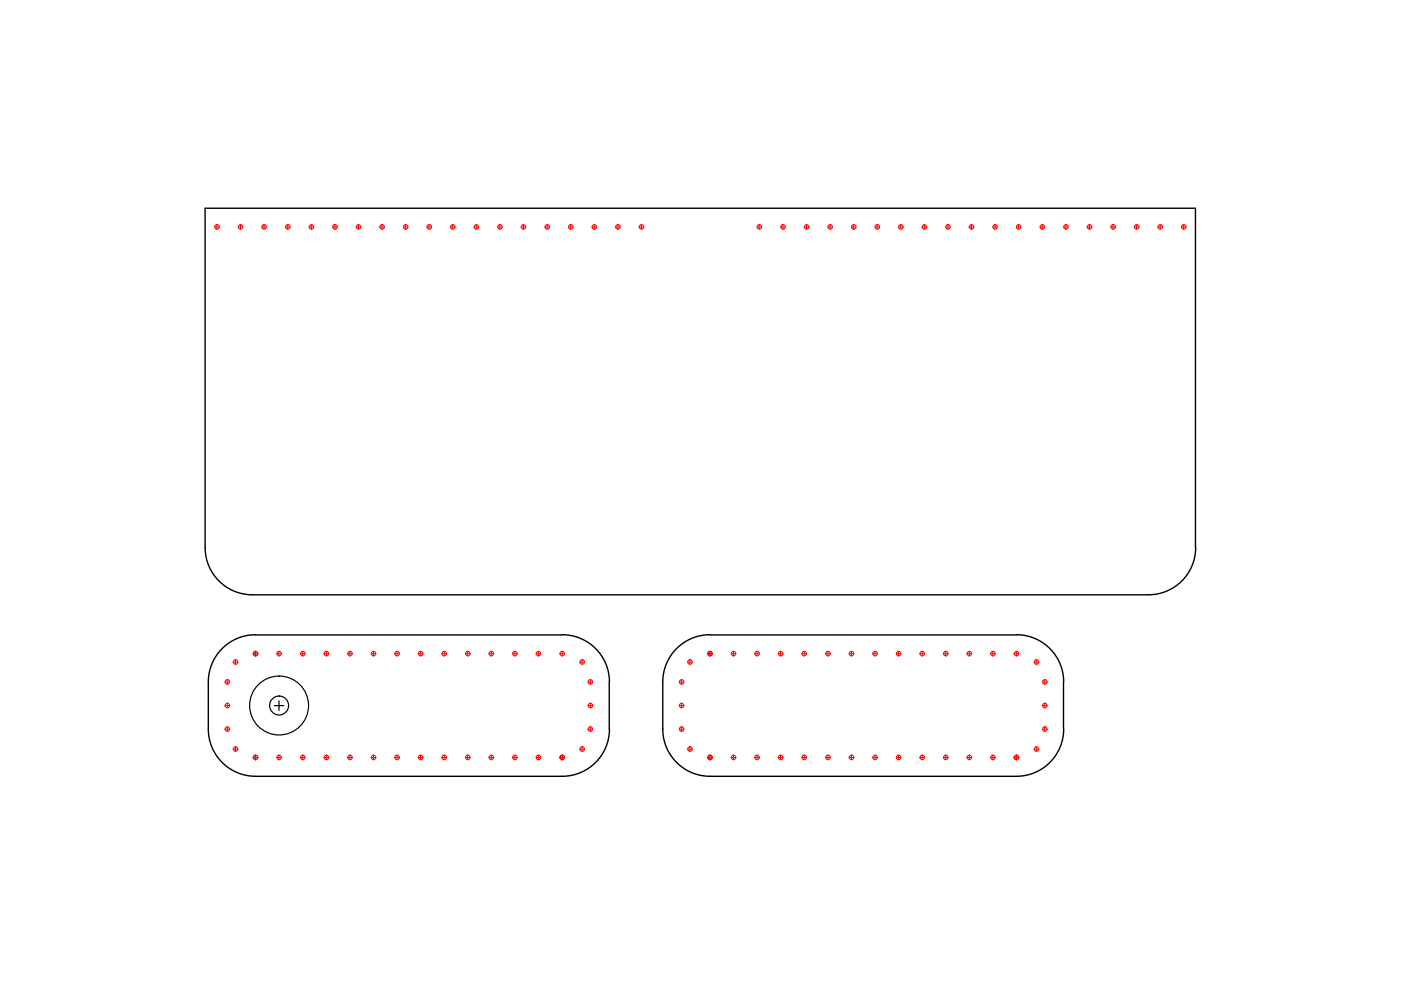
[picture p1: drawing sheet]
<svg xmlns="http://www.w3.org/2000/svg" width="297mm" height="210mm" viewBox="0 0 297 210" stroke-linecap="round" stroke-linejoin="round" font-family="sans-serif">
<g fill="none" stroke="#f00" stroke-width=".21">
<path d="M45.5 48.1h1M46 47.6v1M50.5 48.1h1M51 47.6v1M55.5 48.1h1M56 47.6v1M60.5 48.1h1M61 47.6v1M65.5 48.1h1M66 47.6v1M70.5 48.1h1M71 47.6v1"/>
<path d="M75.5 48.1h1M76 47.6v1M80.5 48.1h1M81 47.6v1M85.5 48.1h1M86 47.6v1M90.5 48.1h1M91 47.6v1M95.5 48.1h1M96 47.6v1M100.5 48.1h1M101 47.6v1"/>
<path d="M105.5 48.1h1M106 47.6v1M110.5 48.1h1M111 47.6v1M115.5 48.1h1M116 47.6v1M120.5 48.1h1M121 47.6v1M125.5 48.1h1M126 47.6v1M130.5 48.1h1M131 47.6v1"/>
<path d="M135.5 48.1h1M136 47.6v1M160.5 48.1h1M161 47.6v1M165.5 48.1h1M166 47.6v1M170.5 48.1h1M171 47.6v1M175.5 48.1h1M176 47.6v1M180.5 48.1h1M181 47.6v1"/>
<path d="M185.5 48.1h1M186 47.6v1M190.5 48.1h1M191 47.6v1M195.5 48.1h1M196 47.6v1M200.5 48.1h1M201 47.6v1M205.5 48.1h1M206 47.6v1M210.5 48.1h1M211 47.6v1"/>
<path d="M215.5 48.1h1M216 47.6v1M220.5 48.1h1M221 47.6v1M225.5 48.1h1M226 47.6v1M230.5 48.1h1M231 47.6v1M235.5 48.1h1M236 47.6v1M240.5 48.1h1M241 47.6v1"/>
<path d="M245.5 48.1h1M246 47.6v1M250.5 48.1h1M251 47.6v1M49.9 139.9v1M53.7 138.6h1M54.2 138.1v1M58.7 138.6h1M59.2 138.1v1M63.7 138.6h1M64.2 138.1v1M68.7 138.6h1"/>
<path d="M69.2 138.1v1M73.7 138.6h1M74.2 138.1v1M78.7 138.6h1M79.2 138.1v1M83.7 138.6h1M84.2 138.1v1M88.7 138.6h1M89.2 138.1v1M93.7 138.6h1M94.2 138.1v1M98.7 138.6h1"/>
<path d="M99.2 138.1v1M103.6 138.6h1.1M104.2 138.1v1M108.7 138.6h1M109.1 138.1v1M113.7 138.6h1M114.1 138.1v1M118.7 138.6h.9M119.2 138.1v1M123.4 139.9v1M146.3 139.9v1M150 138.6h1"/>
<path d="M150.5 138.1v1M155 138.6h1M155.5 138.1v1M160 138.6h1M160.5 138.1v1M165 138.6h1M165.5 138.1v1M170 138.6h1M170.5 138.1v1M175 138.6h1M175.5 138.1v1M180 138.6h1"/>
<path d="M180.5 138.1v1M185 138.6h1M185.5 138.1v1M190 138.6h1M190.5 138.1v1M195 138.6h1M195.5 138.1v1M200 138.6h1M200.5 138.1v1M205 138.6h1M205.5 138.1v1M210 138.6h1"/>
<path d="M210.5 138.1v1M215 138.6h1M215.5 138.1v1M219.7 139.9v1M47.7 144.6h1M47.7 149.6h1M47.7 154.6h1M48.2 144.1v1M48.2 149.1v1M48.2 154.1v1M49.4 140.4h1M49.4 158.8h1"/>
<path d="M49.9 158.4v.9M122.9 140.4h1M122.9 158.8h1M123.4 158.4v.9M124.6 144.6h1.1M124.6 149.6h1.1M124.6 154.6h1.1M125.2 144.1v1M125.2 149.1v1M125.2 154.1v1M144 144.6h1M144 149.6h1"/>
<path d="M144 154.6h1M144.5 144.1v1M144.5 149.1v1M144.5 154.1v1M145.8 140.4h1M145.8 158.8h1M146.3 158.4v.9M219.3 140.4h.9M219.3 158.8h.9M219.7 158.4v.9M221 144.6h1M221 149.6h1"/>
<path d="M221 154.6h1M221.5 144.1v1M221.5 149.1v1M221.5 154.1v1M53.7 160.6h1M54.2 160.1v1M58.7 160.6h1M59.2 160.1v1M63.7 160.6h1M64.2 160.1v1M68.7 160.6h1M69.2 160.1v1"/>
<path d="M73.7 160.6h1M74.2 160.1v1M78.7 160.6h1M79.2 160.1v1M83.7 160.6h1M84.2 160.1v1M88.7 160.6h1M89.2 160.1v1M93.7 160.6h1M94.2 160.1v1M98.7 160.6h1M99.2 160.1v1"/>
<path d="M103.6 160.6h1.1M104.2 160.1v1M108.7 160.6h1M109.1 160.1v1M113.7 160.6h1M114.1 160.1v1M118.7 160.6h.9M119.2 160.1v1M150 160.6h1M150.5 160.1v1M155 160.6h1M155.5 160.1v1"/>
<path d="M160 160.6h1M160.5 160.1v1M165 160.6h1M165.5 160.1v1M170 160.6h1M170.5 160.1v1M175 160.6h1M175.5 160.1v1M180 160.6h1M180.5 160.1v1M185 160.6h1M185.5 160.1v1"/>
<path d="M190 160.6h1M190.5 160.1v1M195 160.6h1M195.5 160.1v1M200 160.6h1M200.5 160.1v1M205 160.6h1M205.5 160.1v1M210 160.6h1M210.5 160.1v1M215 160.6h1M215.5 160.1v1"/>
<circle cx="46" cy="48.1" r=".49"/>
<circle cx="51" cy="48.1" r=".49"/>
<circle cx="56" cy="48.1" r=".49"/>
<circle cx="61" cy="48.1" r=".49"/>
<circle cx="66" cy="48.1" r=".49"/>
<circle cx="71" cy="48.1" r=".49"/>
<circle cx="76" cy="48.1" r=".49"/>
<circle cx="81" cy="48.1" r=".49"/>
<circle cx="86" cy="48.1" r=".49"/>
<circle cx="91" cy="48.1" r=".49"/>
<circle cx="96" cy="48.1" r=".49"/>
<circle cx="101" cy="48.1" r=".49"/>
<circle cx="106" cy="48.1" r=".49"/>
<circle cx="111" cy="48.1" r=".49"/>
<circle cx="116" cy="48.1" r=".49"/>
<circle cx="121" cy="48.1" r=".49"/>
<circle cx="126" cy="48.1" r=".49"/>
<circle cx="131" cy="48.1" r=".49"/>
<circle cx="136" cy="48.1" r=".49"/>
<circle cx="161" cy="48.1" r=".49"/>
<circle cx="166" cy="48.1" r=".49"/>
<circle cx="171" cy="48.1" r=".49"/>
<circle cx="176" cy="48.1" r=".49"/>
<circle cx="181" cy="48.1" r=".49"/>
<circle cx="186" cy="48.1" r=".49"/>
<circle cx="191" cy="48.1" r=".49"/>
<circle cx="196" cy="48.1" r=".49"/>
<circle cx="201" cy="48.1" r=".49"/>
<circle cx="206" cy="48.1" r=".49"/>
<circle cx="211" cy="48.1" r=".49"/>
<circle cx="216" cy="48.1" r=".49"/>
<circle cx="221" cy="48.1" r=".49"/>
<circle cx="226" cy="48.1" r=".49"/>
<circle cx="231" cy="48.1" r=".49"/>
<circle cx="236" cy="48.1" r=".49"/>
<circle cx="241" cy="48.1" r=".49"/>
<circle cx="246" cy="48.1" r=".49"/>
<circle cx="251" cy="48.1" r=".49"/>
<circle cx="54.2" cy="138.6" r=".49"/>
<circle cx="59.2" cy="138.6" r=".49"/>
<circle cx="64.2" cy="138.6" r=".49"/>
<circle cx="69.2" cy="138.6" r=".49"/>
<circle cx="74.2" cy="138.6" r=".49"/>
<circle cx="79.2" cy="138.6" r=".49"/>
<circle cx="84.2" cy="138.6" r=".49"/>
<circle cx="89.2" cy="138.6" r=".49"/>
<circle cx="94.2" cy="138.6" r=".49"/>
<circle cx="99.2" cy="138.6" r=".49"/>
<circle cx="104.2" cy="138.6" r=".49"/>
<circle cx="109.2" cy="138.6" r=".49"/>
<circle cx="114.2" cy="138.6" r=".49"/>
<circle cx="119.2" cy="138.6" r=".49"/>
<circle cx="150.5" cy="138.6" r=".49"/>
<circle cx="155.5" cy="138.6" r=".49"/>
<circle cx="160.5" cy="138.6" r=".49"/>
<circle cx="165.5" cy="138.6" r=".49"/>
<circle cx="170.5" cy="138.6" r=".49"/>
<circle cx="175.5" cy="138.6" r=".49"/>
<circle cx="180.5" cy="138.6" r=".49"/>
<circle cx="185.5" cy="138.6" r=".49"/>
<circle cx="190.5" cy="138.6" r=".49"/>
<circle cx="195.5" cy="138.6" r=".49"/>
<circle cx="200.5" cy="138.6" r=".49"/>
<circle cx="205.5" cy="138.6" r=".49"/>
<circle cx="210.5" cy="138.6" r=".49"/>
<circle cx="215.5" cy="138.6" r=".49"/>
<circle cx="48.2" cy="144.6" r=".49"/>
<circle cx="48.2" cy="154.6" r=".49"/>
<circle cx="48.2" cy="149.6" r=".49"/>
<circle cx="49.9" cy="140.4" r=".49"/>
<circle cx="49.9" cy="158.8" r=".49"/>
<circle cx="123.4" cy="140.4" r=".49"/>
<circle cx="123.4" cy="158.8" r=".49"/>
<circle cx="125.2" cy="149.6" r=".49"/>
<circle cx="125.2" cy="154.6" r=".49"/>
<circle cx="125.2" cy="144.6" r=".49"/>
<circle cx="144.5" cy="149.6" r=".49"/>
<circle cx="144.5" cy="154.6" r=".49"/>
<circle cx="144.5" cy="144.6" r=".49"/>
<circle cx="146.3" cy="140.4" r=".49"/>
<circle cx="146.3" cy="158.8" r=".49"/>
<circle cx="219.7" cy="140.4" r=".49"/>
<circle cx="219.7" cy="158.8" r=".49"/>
<circle cx="221.5" cy="144.6" r=".49"/>
<circle cx="221.5" cy="149.6" r=".49"/>
<circle cx="221.5" cy="154.6" r=".49"/>
<circle cx="54.2" cy="160.6" r=".49"/>
<circle cx="59.2" cy="160.6" r=".49"/>
<circle cx="64.2" cy="160.6" r=".49"/>
<circle cx="69.2" cy="160.6" r=".49"/>
<circle cx="74.2" cy="160.6" r=".49"/>
<circle cx="79.2" cy="160.6" r=".49"/>
<circle cx="84.2" cy="160.6" r=".49"/>
<circle cx="89.2" cy="160.6" r=".49"/>
<circle cx="94.2" cy="160.6" r=".49"/>
<circle cx="99.2" cy="160.6" r=".49"/>
<circle cx="104.2" cy="160.6" r=".49"/>
<circle cx="109.2" cy="160.6" r=".49"/>
<circle cx="114.2" cy="160.6" r=".49"/>
<circle cx="119.2" cy="160.6" r=".49"/>
<circle cx="150.5" cy="160.6" r=".49"/>
<circle cx="155.5" cy="160.6" r=".49"/>
<circle cx="160.5" cy="160.6" r=".49"/>
<circle cx="165.5" cy="160.6" r=".49"/>
<circle cx="170.5" cy="160.6" r=".49"/>
<circle cx="175.5" cy="160.6" r=".49"/>
<circle cx="180.5" cy="160.6" r=".49"/>
<circle cx="185.5" cy="160.6" r=".49"/>
<circle cx="190.5" cy="160.6" r=".49"/>
<circle cx="195.5" cy="160.6" r=".49"/>
<circle cx="200.5" cy="160.6" r=".49"/>
<circle cx="205.5" cy="160.6" r=".49"/>
<circle cx="210.5" cy="160.6" r=".49"/>
<circle cx="215.5" cy="160.6" r=".49"/>
</g>
<g fill="none" stroke="#000" stroke-width=".3">
<path d="M43.5 116.1v-71.9h210v71.9M43.5 116.1a10 10 0 0 0 10 10h190M253.5 116.1a10 10 0 0 1-10 10M54.2 134.6h65M54.2 134.6a10 10 0 0 0-10 10v10M119.2 134.6a10 10 0 0 1 10 10M150.5 134.6h65M150.5 134.6a10 10 0 0 0-10 10v10M215.5 134.6a10 10 0 0 1 10 10M44.2 154.6a10 10 0 0 0 10 10h65a10 10 0 0 0 10-10M129.2 144.6v10M140.5 154.6a10 10 0 0 0 10 10h65"/>
<path d="M225.5 144.6v10M225.5 154.6a10 10 0 0 1-10 10"/>
</g>
<g fill="none" stroke="#000" stroke-width=".25">
<path d="M59.2 148.6v1h-1M60.2 149.6h-1v1"/>
<circle cx="59.2" cy="149.6" r="6.2"/>
<circle cx="59.2" cy="149.6" r="2.01"/>
</g>
</svg>
